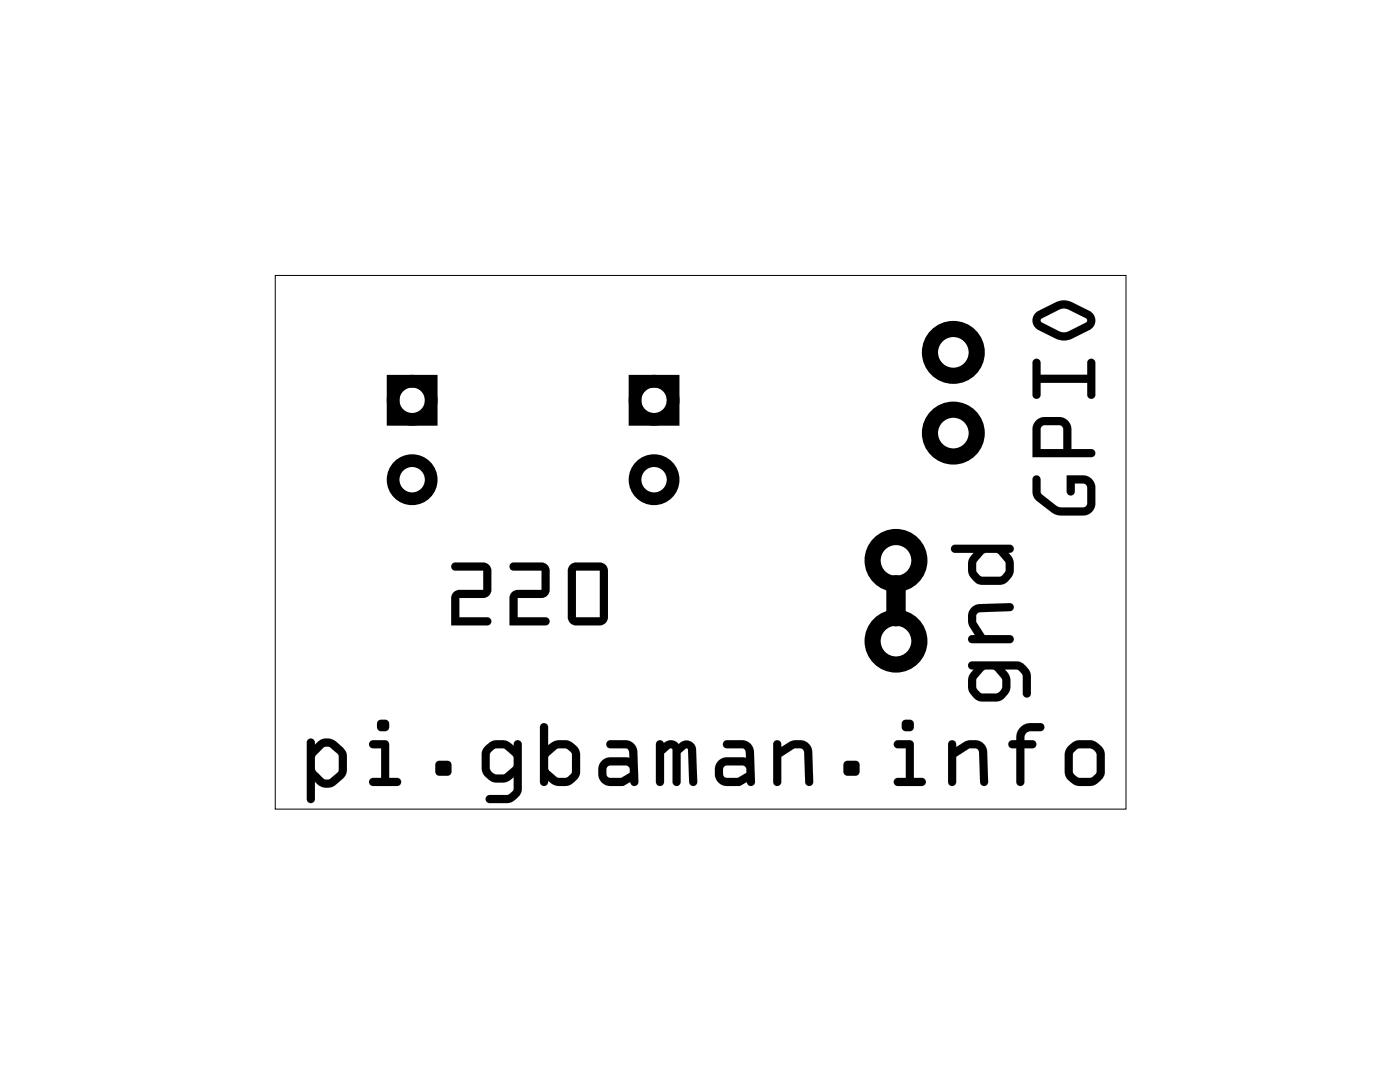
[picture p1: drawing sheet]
<svg xmlns="http://www.w3.org/2000/svg" width="44mm" height="34mm" viewBox="0 0 44 34" stroke-linecap="round" stroke-linejoin="round" font-family="sans-serif">
<path d="M8.7 8.7h26.8v16.8h-26.8z" fill="none" stroke="#000" stroke-width=".03"/>
<g fill="none" stroke="#000" stroke-width=".4">
<path d="M12.4 12h1.2v1.2h-1.2zM20 12h1.2v1.2h-1.2z"/>
<circle cx="13" cy="15.1" r=".6"/>
<circle cx="13" cy="12.6" r=".6"/>
<circle cx="20.6" cy="15.1" r=".6"/>
<circle cx="20.6" cy="12.6" r=".6"/>
</g>
<g fill="none" stroke="#000" stroke-width=".51">
<circle cx="28.2" cy="17.6" r=".74"/>
<circle cx="30" cy="13.6" r=".74"/>
<circle cx="30" cy="11.1" r=".74"/>
<circle cx="28.2" cy="20.2" r=".74"/>
</g>
<g fill="#000">
<path d="M14.2 17.7h1l.3 .2v.7l-.1 .1-.2 .1h-.7v.6h.8a.14 .14 0 0 1 .2 .2 .13 .13 0 0 1-.2 .1h-1.1v-.9l.1-.2h.2h.7v-.6h-.9zM14.2 17.7l.1 .2 .9 .1v.6h-.7h-.2l-.1 .2v.9h1.1a.13 .13 0 0 0 .2-.1 .14 .14 0 0 0-.2-.2h-.8v-.6h.7l.2-.1 .1-.1v-.7l-.3-.2zM16.1 17.7h1l.2 .2v.7l-.1 .1-.1 .1h-.8v.6h.9a.13 .13 0 0 1 .1 .2 .13 .13 0 0 1-.1 .1h-1.2v-.9l.1-.2h.2h.8v-.6h-1zM16.1 17.7v.2l1 .1v.6h-.8h-.2l-.1 .2v.9h1.2a.13 .13 0 0 0 .1-.1 .13 .13 0 0 0-.1-.2h-.9v-.6h.8l.1-.1 .1-.1v-.7l-.2-.2zM18 17.8l.1-.1h.8l.2 .2 .1 1.5-.2 .3h-.9l-.2-.2v-1.5zM18 17.8l-.1 .2v1.5l.2 .2h.9l.1-.3v-1.5l-.2-.2h-.8zM18.1 18v1.4h.8v-1.4zM18.1 18h.8v1.4h-.8z"/>
<path d="M14.2 17.7h1l.3 .2v.7l-.1 .1-.2 .1h-.7v.6h.8a.14 .14 0 0 1 .2 .2 .13 .13 0 0 1-.2 .1h-1.1v-.9l.1-.2h.2h.7v-.6h-.9zM16.1 17.7h1l.2 .2v.7l-.1 .1-.1 .1h-.8v.6h.9a.13 .13 0 0 1 .1 .2 .13 .13 0 0 1-.1 .1h-1.2v-.9l.1-.2h.2h.8v-.6h-1zM18 17.8l.1-.1h.8l.2 .2v1.5l-.1 .3h-.9l-.2-.2v-1.5zM18.1 18v1.4h.8v-1.4z"/>
<path d="M32.6 15h.2v.5l.5 .5 .9-.1v-.6l-.3-.1v.3a.13 .13 0 0 1-.2 .1 .13 .13 0 0 1-.1-.1v-.5h.5a.39 .39 0 0 1 .4 .3v.5a.38 .38 0 0 1-.4 .4 1.33 1.33 0 0 1-1.6-.7zM32.6 13.2a.8 .8 0 0 1 1.1 .2v.7h.7a.13 .13 0 0 1 .1 .2 .13 .13 0 0 1-.1 .1h-1.9v-.9zM32.8 13.4v.7h.7v-.7zM32.6 11.3l.2 .1v.4h1.4v-.4a.13 .13 0 0 1 .2-.1 .13 .13 0 0 1 .1 .1v1a.13 .13 0 0 1-.1 .2 .14 .14 0 0 1-.2-.2v-.3h-1.4v.3a.14 .14 0 0 1-.2 .2 .13 .13 0 0 1-.1-.2zM32.6 9.8h.1a1.17 1.17 0 0 1 1.7 0l.1 .3-.2 .3a1.17 1.17 0 0 1-1.7-.1l-.1-.2zM32.8 10v.2l.7 .3 .7-.4-.7-.4z"/>
<path d="M32.6 15h.2v.5l.5 .5 .9-.1v-.6l-.3-.1v.3a.13 .13 0 0 1-.2 .1 .13 .13 0 0 1-.1-.1v-.5h.5a.39 .39 0 0 1 .4 .3v.5a.38 .38 0 0 1-.4 .4h-.8l-.6-.4-.2-.3zM32.6 15l-.1 .5 .2 .3a1.44 1.44 0 0 0 1.7 .3 1.01 1.01 0 0 0 0-1l-.3-.1h-.5v.5a.13 .13 0 0 0 .1 .1 .13 .13 0 0 0 .2-.1v-.3l.3 .1v.6l-.9 .1-.5-.5v-.5zM32.6 13.2a.81 .81 0 0 1 1.1 .2v.7h.7a.13 .13 0 0 1 .1 .2 .13 .13 0 0 1-.1 .1h-1.9v-.9zM32.6 13.2l-.1 .3v.9h1.9a.13 .13 0 0 0 .1-.1 .13 .13 0 0 0-.1-.2h-.7v-.6a.39 .39 0 0 0-.3-.4h-.5zM32.8 13.4v.7h.7v-.7zM32.8 13.4h.7v.7h-.7zM32.6 11.3l.2 .1v.4h1.4v-.4a.13 .13 0 0 1 .2-.1 .13 .13 0 0 1 .1 .1v1a.13 .13 0 0 1-.1 .2 .14 .14 0 0 1-.2-.2v-.3h-1.4v.3a.14 .14 0 0 1-.2 .2 .13 .13 0 0 1-.1-.2zM32.6 11.3l-.1 1.1a.13 .13 0 0 0 .1 .2 .14 .14 0 0 0 .2-.2v-.3h1.4v.3a.14 .14 0 0 0 .2 .2 .13 .13 0 0 0 .1-.2v-1a.13 .13 0 0 0-.1-.1 .13 .13 0 0 0-.2 .1v.4h-1.4v-.4zM32.6 9.8h.1a1.17 1.17 0 0 1 1.7 0l.1 .3-.1 .2-.8 .4a1.17 1.17 0 0 1-.9-.3l-.2-.3zM32.6 9.8l-.1 .3 .1 .2 .8 .4a1.16 1.16 0 0 0 .9-.3 .33 .33 0 0 0 0-.6l-.8-.3zM32.8 10v.2l.7 .3 .7-.4-.7-.4zM32.8 10l.7-.3 .7 .4-.7 .4-.7-.3z"/>
<path d="M9.7 23.3a.14 .14 0 0 1 .2 0 .14 .14 0 0 1 0 .1l.1-.1a.61 .61 0 0 1 .9 .5 .72 .72 0 0 1-.3 .9 .46 .46 0 0 1-.7-.1v.6a.13 .13 0 0 1-.1 .1 .13 .13 0 0 1-.1-.1zM9.7 23.3v1.9a.13 .13 0 0 0 .1 .1 .13 .13 0 0 0 .1-.1v-.6a.46 .46 0 0 0 .7 .1l.3-.3v-.2v-.5l-.2-.3a.47 .47 0 0 0-.8 0 .14 .14 0 0 0 0-.1 .14 .14 0 0 0-.2 0zM10.2 23.5l-.3 .3v.4l.3 .3h.1l.4-.2v-.5l-.3-.3zM10.2 23.5h.2l.3 .3v.5l-.4 .2h-.1l-.3-.3v-.4zM11.7 23.3h.5l.1 1.2h.2a.13 .13 0 0 1 .1 .1 .13 .13 0 0 1-.1 .1h-.7a.13 .13 0 0 1-.2-.1 .13 .13 0 0 1 .2-.1h.2v-.9l-.3-.1zM11.7 23.3v.2l.3 .1v.9h-.2a.13 .13 0 0 0-.2 .1 .13 .13 0 0 0 .2 .1h.7a.13 .13 0 0 0 .1-.1 .13 .13 0 0 0-.1-.1h-.2l-.1-1.2zM11.9 22.8a.2 .2 0 0 1 .4 0 .2 .2 0 0 1-.4 0zM11.9 22.8a.2 .2 0 0 0 .4 0 .2 .2 0 0 0-.4 0zM13.7 24h.5v.4h-.5zM13.7 24v.4h.5v-.4zM15.3 23.5l.3-.2h.4l.2 .2a.13 .13 0 0 1 .1-.2 .13 .13 0 0 1 .1 .1v1.6l-.3 .3h-.7a.13 .13 0 0 1-.1-.1 .13 .13 0 0 1 .1-.2h.7l.1-.1v-.4l-.4 .1h-.3l-.2-.1-.1-.3v-.5zM15.3 23.5l-.1 .2v.5l.1 .3 .2 .1h.3l.4-.1v.4l-.1 .1h-.7a.13 .13 0 0 0-.1 .2 .13 .13 0 0 0 .1 .1h.7l.3-.3v-1.6a.13 .13 0 0 0-.1-.1 .13 .13 0 0 0-.1 .2l-.2-.2h-.4zM15.5 23.7l-.1 .5 .2 .2h.3l.3-.3v-.3l-.3-.2h-.3zM15.5 23.7l.1-.1h.3l.3 .2v.3l-.3 .3h-.3l-.2-.2zM17 22.8h.3v.7a.67 .67 0 0 1 .6-.2l.2 .2a1.02 1.02 0 0 1 .2 .8l-.3 .3a.59 .59 0 0 1-.7 0 .13 .13 0 0 1-.1 .1 .13 .13 0 0 1-.2-.1zM17 22.8v1.8a.13 .13 0 0 0 .2 .1 .13 .13 0 0 0 .1-.1 .6 .6 0 0 0 .8 0l.2-.3a1.02 1.02 0 0 0-.2-.8l-.2-.2a.67 .67 0 0 0-.6 .2v-.7zM17.3 23.8v.5l.3 .2h.2l.2-.1v-.6l-.1-.2h-.3zM17.3 23.8l.3-.2h.3l.1 .2v.6l-.2 .1h-.2l-.3-.2zM19.1 23.3h.6a.38 .38 0 0 1 .4 .4v.9a.13 .13 0 0 1-.1 .1 .13 .13 0 0 1-.1-.1l-.3 .1h-.4a.46 .46 0 0 1-.4-.4 .46 .46 0 0 1 .4-.5l.6 .1v-.3h-.1l-.5-.1zM19.1 23.3l.1 .2 .5 .1h.1v.3l-.6-.1a.46 .46 0 0 0-.4 .5 .46 .46 0 0 0 .4 .4h.4l.3-.1a.13 .13 0 0 0 .1 .1 .13 .13 0 0 0 .1-.1v-.9a.38 .38 0 0 0-.4-.4zM19.1 24.1v.3l.1 .1h.4l.2-.2v-.2zM19.1 24.1h.7v.2l-.2 .2h-.4l-.1-.1zM20.7 23.3h.1l.1 .1a.31 .31 0 0 1 .5 0 .31 .31 0 0 1 .3-.1 .31 .31 0 0 1 .2 .3l.1 1a.13 .13 0 0 1-.2 .1 .13 .13 0 0 1-.1-.1l-.1-1-.2 .1v.9a.13 .13 0 0 1-.1 .1 .13 .13 0 0 1-.1-.1v-1h-.1l-.2 .1v.9a.13 .13 0 0 1-.1 .1 .13 .13 0 0 1-.1-.1zM20.7 23.3v1.3a.13 .13 0 0 0 .1 .1 .13 .13 0 0 0 .1-.1v-.9l.2-.1h.1v1a.13 .13 0 0 0 .1 .1 .13 .13 0 0 0 .1-.1v-.9l.2-.1 .1 1a.13 .13 0 0 0 .1 .1 .13 .13 0 0 0 .2-.1l-.1-1a.31 .31 0 0 0-.2-.3 .31 .31 0 0 0-.3 .1 .31 .31 0 0 0-.5 0l-.1-.1zM22.8 23.3h.6a.38 .38 0 0 1 .3 .4l.1 .9a.13 .13 0 0 1-.1 .1 .13 .13 0 0 1-.2-.1l-.2 .1h-.4a.46 .46 0 0 1-.4-.4 .46 .46 0 0 1 .4-.5l.6 .1v-.3h-.1l-.6-.1zM22.8 23.3v.2l.6 .1h.1v.3l-.6-.1a.46 .46 0 0 0-.4 .5 .46 .46 0 0 0 .4 .4h.4l.2-.1a.13 .13 0 0 0 .2 .1 .13 .13 0 0 0 .1-.1l-.1-.9a.38 .38 0 0 0-.3-.4zM22.8 24.1v.3v.1h.4l.3-.2-.1-.2zM22.8 24.1h.6l.1 .2-.3 .2h-.4v-.1zM24.4 23.3h.2v.2a.57 .57 0 0 1 1 .2v.9a.13 .13 0 0 1-.1 .1 .13 .13 0 0 1-.1-.1l-.1-.9-.1-.1h-.2l-.4 .2v.8a.13 .13 0 0 1-.1 .1 .13 .13 0 0 1-.1-.1zM24.4 23.3v1.3a.13 .13 0 0 0 .1 .1 .13 .13 0 0 0 .1-.1v-.8l.4-.2h.2l.1 .1 .1 .9a.13 .13 0 0 0 .1 .1 .13 .13 0 0 0 .1-.1v-.9a.46 .46 0 0 0-.7-.3l-.3 .1v-.2zM26.6 24h.4v.4h-.4zM26.6 24v.4h.4v-.4zM28.2 23.3h.5l.1 1.2h.2a.13 .13 0 0 1 .2 .1 .13 .13 0 0 1-.2 .1h-.7a.13 .13 0 0 1-.2-.1 .13 .13 0 0 1 .2-.1h.2v-.9l-.3-.1zM28.2 23.3v.2l.3 .1v.9h-.2a.13 .13 0 0 0-.1 .1 .13 .13 0 0 0 .1 .1h.7a.13 .13 0 0 0 .2-.1 .13 .13 0 0 0-.2-.1h-.2l-.1-1.2zM28.4 22.8a.2 .2 0 0 1 .4 0 .2 .2 0 0 1-.4 0zM28.4 22.8a.2 .2 0 0 0 .4 0 .2 .2 0 0 0-.4 0zM29.9 23.3h.2v.2a.57 .57 0 0 1 1 .2v.9a.13 .13 0 0 1-.1 .1 .13 .13 0 0 1-.1-.1l-.1-.9-.1-.1h-.2l-.4 .2v.8a.13 .13 0 0 1-.1 .1 .13 .13 0 0 1-.1-.1zM29.9 23.3v1.3a.13 .13 0 0 0 .1 .1 .13 .13 0 0 0 .1-.1v-.8l.4-.2h.2l.1 .1 .1 .9a.13 .13 0 0 0 .1 .1 .13 .13 0 0 0 .1-.1v-.9a.46 .46 0 0 0-.7-.3l-.3 .1v-.2zM32.1 22.9l.2-.1h.5a.13 .13 0 0 1 .1 .1 .13 .13 0 0 1-.1 .1l-.5 .1v.2h.2a.13 .13 0 0 1 .1 .1 .13 .13 0 0 1-.1 .2h-.2v1a.13 .13 0 0 1-.2 .1 .13 .13 0 0 1-.1-.1v-1h-.1a.13 .13 0 0 1-.1-.2 .13 .13 0 0 1 .1-.1h.1zM32.1 22.9l-.1 .4h-.1a.13 .13 0 0 0-.1 .1 .13 .13 0 0 0 .1 .2h.1v1a.13 .13 0 0 0 .1 .1 .13 .13 0 0 0 .2-.1v-1h.2a.13 .13 0 0 0 .1-.2 .13 .13 0 0 0-.1-.1h-.2v-.2l.5-.1a.13 .13 0 0 0 .1-.1 .13 .13 0 0 0-.1-.1h-.5zM33.6 23.5l.4-.2h.4l.3 .2a1.02 1.02 0 0 1 .1 .8l-.1 .2-.2 .2h-.6l-.2-.1a1.06 1.06 0 0 1-.2-.9zM33.6 23.5l-.1 .2a1.05 1.05 0 0 0 .2 .9l.2 .1h.6l.2-.2 .1-.2a1.02 1.02 0 0 0-.1-.8l-.4-.2a.64 .64 0 0 0-.7 .2zM33.8 23.7v.7l.2 .1 .4-.1 .1-.1v-.6l-.2-.1h-.3zM33.8 23.7l.2-.1h.3l.2 .1v.6l-.1 .1-.4 .1-.2-.1z"/>
<path d="M9.7 23.3h.2v.1l.1-.1a.61 .61 0 0 1 .9 .5 .73 .73 0 0 1-.7 1l-.3-.2v.6a.13 .13 0 0 1-.1 .1 .13 .13 0 0 1-.1-.1zM10.2 23.5l-.3 .3v.4l.3 .3h.1l.4-.2v-.5l-.3-.3zM11.7 23.3h.5l.1 1.2h.2a.13 .13 0 0 1 .1 .1 .13 .13 0 0 1-.1 .1h-.7a.13 .13 0 0 1-.2-.1 .13 .13 0 0 1 .2-.1h.2v-.9l-.3-.1zM11.9 22.8a.2 .2 0 0 1 .4 0 .2 .2 0 0 1-.4 0zM13.7 24h.5v.4h-.5zM15.3 23.5l.3-.2h.4l.2 .2a.13 .13 0 0 1 .1-.2 .13 .13 0 0 1 .1 .1v1.6l-.3 .3h-.7a.13 .13 0 0 1-.1-.1 .13 .13 0 0 1 .1-.2h.7l.1-.1v-.4l-.4 .1h-.3l-.2-.1-.1-.3v-.5zM15.5 23.7l-.1 .5 .2 .2h.3l.3-.3v-.3l-.3-.2h-.3zM17 22.8h.3v.7a.67 .67 0 0 1 .6-.2l.2 .2a1.02 1.02 0 0 1 .2 .8l-.2 .3a.58 .58 0 0 1-.7 .1l-.1-.1a.13 .13 0 0 1-.1 .1 .13 .13 0 0 1-.2-.1zM17.3 23.8v.5l.3 .2h.2l.2-.1v-.6l-.1-.2h-.3zM19.1 23.3h.6a.38 .38 0 0 1 .4 .4v.9a.13 .13 0 0 1-.1 .1 .13 .13 0 0 1-.1-.1l-.3 .1h-.4a.46 .46 0 0 1-.4-.4 .46 .46 0 0 1 .4-.5l.6 .1v-.3h-.1l-.5-.1zM19.1 24.1v.3l.1 .1h.4l.2-.2v-.2zM20.7 23.3h.1l.1 .1a.31 .31 0 0 1 .5 0l.2-.1 .3 .2 .1 1.1a.13 .13 0 0 1-.2 .1 .13 .13 0 0 1-.1-.1l-.1-1-.2 .1v.9a.13 .13 0 0 1-.1 .1 .13 .13 0 0 1-.1-.1l-.1-1-.2 .1v.9a.13 .13 0 0 1-.1 .1 .13 .13 0 0 1-.1-.1zM22.8 23.3h.6a.38 .38 0 0 1 .3 .4l.1 .9a.13 .13 0 0 1-.1 .1 .13 .13 0 0 1-.2-.1l-.2 .1h-.4a.46 .46 0 0 1-.4-.4 .46 .46 0 0 1 .4-.5l.6 .1v-.3h-.1l-.6-.1zM22.8 24.1v.3v.1h.4l.3-.2-.1-.2zM24.4 23.3h.2v.2a.55 .55 0 0 1 .5-.2 .55 .55 0 0 1 .5 .4v.9a.13 .13 0 0 1-.1 .1 .13 .13 0 0 1-.1-.1l-.1-.9-.1-.1h-.2l-.4 .2v.8a.13 .13 0 0 1-.1 .1 .13 .13 0 0 1-.1-.1zM26.6 24h.4v.4h-.4zM28.2 23.3h.5l.1 1.2h.2a.13 .13 0 0 1 .2 .1 .13 .13 0 0 1-.2 .1h-.7a.13 .13 0 0 1-.1-.1 .13 .13 0 0 1 .1-.1h.2v-.9l-.3-.1zM28.4 22.8a.2 .2 0 0 1 .4 0 .2 .2 0 0 1-.4 0zM29.9 23.3h.2v.2a.55 .55 0 0 1 .6-.2 .55 .55 0 0 1 .4 .4v.9a.13 .13 0 0 1-.1 .1 .13 .13 0 0 1-.1-.1l-.1-.9-.1-.1h-.2l-.4 .2v.8a.13 .13 0 0 1-.1 .1 .13 .13 0 0 1-.1-.1zM32.1 22.9l.2-.1h.5a.13 .13 0 0 1 .1 .1 .13 .13 0 0 1-.1 .1l-.5 .1v.2h.2a.13 .13 0 0 1 .1 .1 .13 .13 0 0 1-.1 .2h-.2v1a.13 .13 0 0 1-.2 .1 .13 .13 0 0 1-.1-.1v-1h-.1a.13 .13 0 0 1-.1-.2 .13 .13 0 0 1 .1-.1h.1zM33.6 23.5l.1-.1a.64 .64 0 0 1 .7-.1l.3 .2a1.02 1.02 0 0 1 .1 .8l-.1 .2-.2 .2h-.6l-.2-.1a1.05 1.05 0 0 1-.2-.9zM33.8 23.7v.7l.2 .1 .4-.1 .1-.1v-.6l-.2-.1h-.3z"/>
<path d="M30.5 20.9l1.7-.1 .2 .4 .1 .6a.14 .14 0 0 1-.2 .2 .13 .13 0 0 1-.1-.2v-.6l-.1-.1h-.4l.1 .3v.3l-.1 .2-.3 .2-.7-.1-.2-.3v-.4l.2-.2-.2-.1zM31 21.1l-.2 .3v.3l.2 .1h.4l.2-.2-.1-.3-.2-.2zM30.6 19.1l.3-.1h.9a.13 .13 0 0 1 .1 .1 .13 .13 0 0 1-.1 .1l-.9 .1-.2 .1v.2l.3 .4h.8a.13 .13 0 0 1 .1 .1 .13 .13 0 0 1-.1 .1h-1.2a.13 .13 0 0 1-.1-.1 .13 .13 0 0 1 .1-.1h.1l-.2-.5zM30 17.2l1.8-.1a.13 .13 0 0 1 .1 .2 .13 .13 0 0 1-.1 .1l.1 .3v.3l-.1 .3a1.07 1.07 0 0 1-1 .1 .6 .6 0 0 1-.3-.8l.2-.2h-.7zM31 17.4l-.2 .3v.4l.2 .1 .6-.1 .1-.1v-.3l-.2-.3z"/>
<path d="M30.5 20.9l1.7-.1 .3 .4v.6a.14 .14 0 0 1-.2 .2 .13 .13 0 0 1-.1-.2v-.6l-.1-.1h-.4l.1 .3v.3l-.1 .3-.3 .1h-.6l-.2-.2-.1-.3v-.3l.2-.2a.13 .13 0 0 1-.2-.1 .13 .13 0 0 1 0-.1zM30.5 20.9a.13 .13 0 0 0 0 .1 .13 .13 0 0 0 .2 .1l-.2 .2v.3l.1 .3 .2 .2h.6l.3-.2 .1-.2v-.3l-.1-.3h.4l.1 .1v.6a.13 .13 0 0 0 .1 .2 .14 .14 0 0 0 .2-.2l-.1-.6-.2-.4zM31 21.1l-.2 .3v.3l.2 .1h.4l.2-.2-.1-.3-.2-.2zM31 21.1h.3l.2 .2 .1 .3-.2 .2h-.4l-.2-.1v-.3zM30.6 19.1l.3-.1h.9a.13 .13 0 0 1 .1 .1 .13 .13 0 0 1-.1 .1l-.9 .1-.2 .1v.2l.3 .4h.8a.13 .13 0 0 1 .1 .1 .13 .13 0 0 1-.1 .1h-1.2a.13 .13 0 0 1-.1-.1 .13 .13 0 0 1 .1-.1h.1l-.2-.5zM30.6 19.1l-.1 .4 .2 .5h-.1a.13 .13 0 0 0-.1 .1 .13 .13 0 0 0 .1 .1h1.2a.13 .13 0 0 0 .1-.1 .13 .13 0 0 0-.1-.1h-.8l-.3-.4v-.2l.2-.1 .9-.1a.13 .13 0 0 0 .1-.1 .13 .13 0 0 0-.1-.1h-.9zM30 17.2l1.8-.1a.13 .13 0 0 1 .1 .2 .13 .13 0 0 1-.1 .1l.1 .3v.3l-.1 .3a1.07 1.07 0 0 1-1 .1l-.3-.3v-.4l.2-.3h-.7zM30 17.2v.2h.7l-.2 .3v.4l.3 .3a1.07 1.07 0 0 0 1-.1l.1-.3v-.3l-.1-.3a.13 .13 0 0 0 .1-.1 .13 .13 0 0 0-.1-.2zM31 17.4l-.2 .3v.3l.1 .1h.7l.1-.1v-.3l-.2-.3zM31 17.4h.5l.2 .3-.1 .4-.6 .1-.2-.1v-.4z"/>
</g>
<path d="M28.2 18.4v1" fill="none" stroke="#000" stroke-width=".61"/>
</svg>
